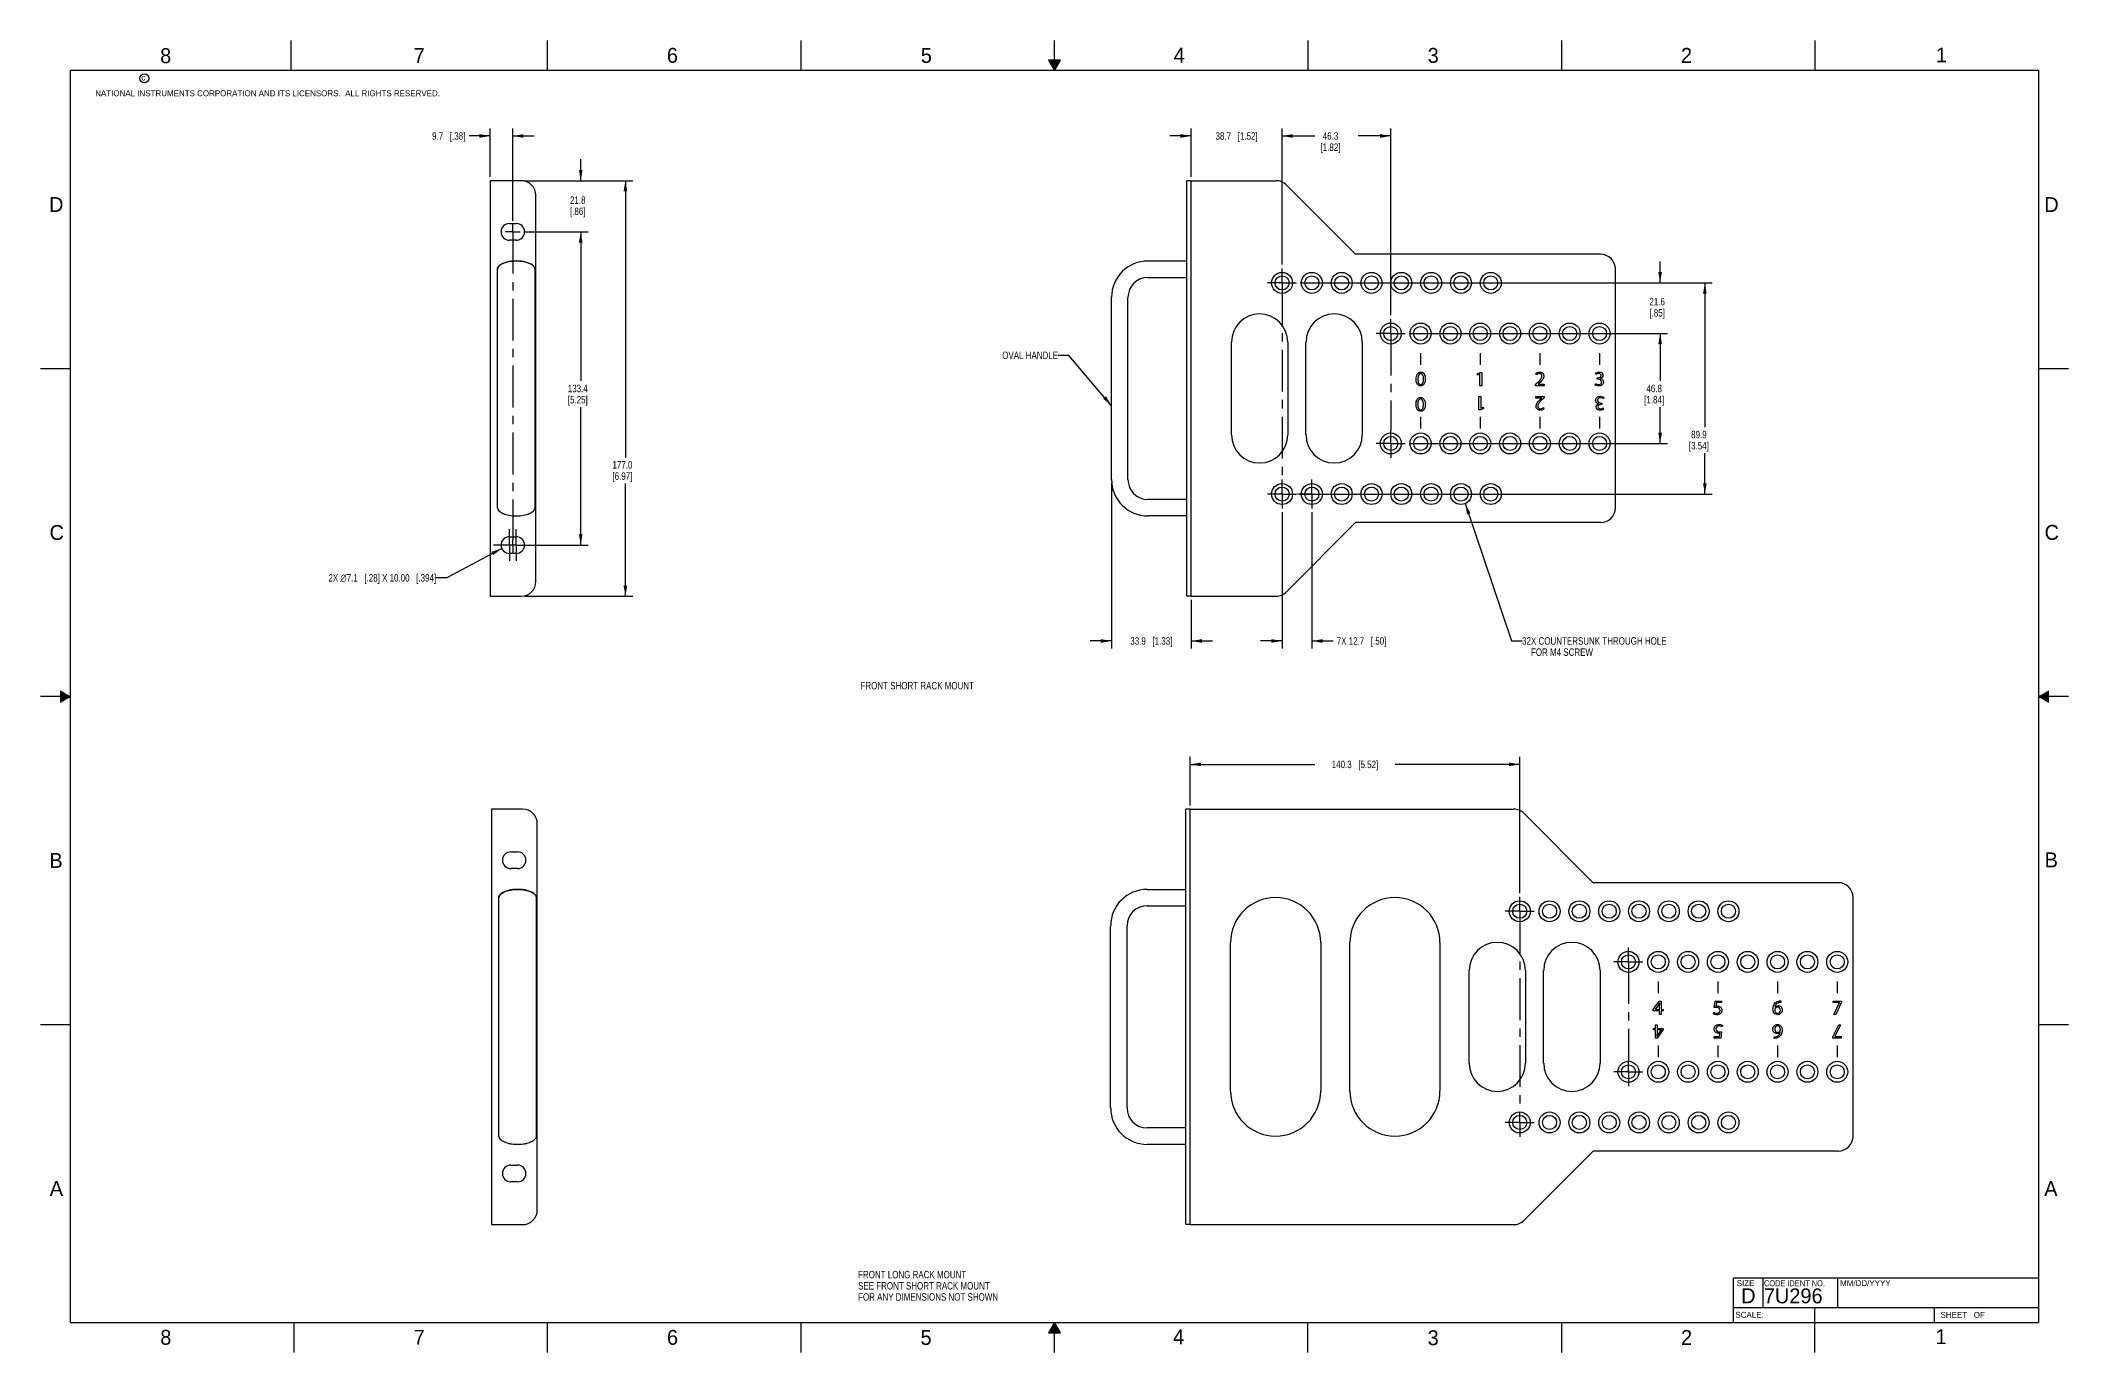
# Model space of a CAD drawing. Header units: inches. Extents: x 0 to 34, y 0 to 22.
import ezdxf

# ---------------------------------------------------------------- set-up
doc = ezdxf.new("R2010")
doc.units = ezdxf.units.IN
doc.header["$LTSCALE"] = 1.87
doc.header["$MEASUREMENT"] = 0
doc.linetypes.add('CENTER', pattern=[0.6, 0.375, -0.075, 0.075, -0.075])
doc.layers.get('0').update_dxf_attribs({"linetype": 'CONTINUOUS'})
for name, color, linetype in [('02___PRT_ALL_AXES', 7, 'CONTINUOUS'), ('DETAIL', 7, 'CONTINUOUS'), ('DIMENSIONS', 7, 'CONTINUOUS')]:
    doc.layers.add(name, color=color, linetype=linetype)
doc.styles.get("Standard").update_dxf_attribs({"font": 'txt', "width": 0.8})
doc.styles.add('TEXTSTYLE_2', font='txt')
doc.styles.add('TEXTSTYLE_3', font='txt', dxfattribs={"width": 0.9})
doc.dimstyles.new('DIMSTYLE_1', dxfattribs={"dimtxt": 0.125, "dimasz": 0.18, "dimexe": 0.125, "dimexo": 0.0625, "dimgap": 0.0625, "dimtad": 0, "dimtih": 1, "dimtoh": 1, "dimdec": 1, "dimzin": 0, "dimdsep": 46, "dimtxsty": 'STANDARD', "dimblk": '_FILLED', "dimblk1": '_FILLED', "dimblk2": '_FILLED', "dimcen": 0.09, "dimadec": 1, "dimazin": 0, "dimtp": 0.01, "dimtm": 0.01, "dimtfac": 1, "dimtdec": 1, "dimtofl": 0, "dimtmove": 0, "dimatfit": 3, "dimldrblk": '_FILLED', "dimfxl": 1, "dimtolj": 1, "dimtzin": 0, "dimarcsym": 0})
doc.dimstyles.get("Standard").update_dxf_attribs({"dimtxt": 0.125, "dimasz": 0.18, "dimexe": 0.125, "dimexo": 0.0625, "dimgap": 0.09, "dimtad": 0, "dimtih": 1, "dimtoh": 1, "dimzin": 0, "dimdsep": 46, "dimtxsty": 'STANDARD', "dimblk": '_FILLED', "dimblk1": '_FILLED', "dimblk2": '_FILLED', "dimcen": 0.09, "dimazin": 0, "dimtol": 1, "dimtp": 0.02, "dimtm": 0.02, "dimtfac": 1, "dimtofl": 0, "dimtmove": 0, "dimatfit": 3, "dimldrblk": '_FILLED', "dimfxl": 1, "dimtolj": 1, "dimtzin": 0, "dimarcsym": 0})

msp = doc.modelspace()

# ---------------------------------------------------------------- texts
at = {"color": 2, "linetype": 'CONTINUOUS', "attachment_point": 1, "line_spacing_factor": 0.9}
for s, insert, char_height, width, style in [('8', (2.005, 21.871), 0.25, 0.25, 'TEXTSTYLE_2'), ('7', (6.256, 21.874), 0.25, 0.25, 'TEXTSTYLE_2'), ('6', (10.501, 21.877), 0.25, 0.25, 'TEXTSTYLE_2'), ('5', (14.758, 21.875), 0.25, 0.25, 'TEXTSTYLE_2'), ('4', (18.998, 21.878), 0.25, 0.25, 'TEXTSTYLE_2'), ('3', (23.257, 21.876), 0.25, 0.25, 'TEXTSTYLE_2'), ('2', (27.503, 21.876), 0.25, 0.25, 'TEXTSTYLE_2'), ('1', (31.778, 21.883), 0.25, 0.25, 'TEXTSTYLE_2'), ('NATIONAL INSTRUMENTS CORPORATION AND ITS LICENSORS.  ALL RIGHTS RESERVED.', (0.916, 21.166), 0.1, 7.3, 'TEXTSTYLE_2'), ('c', (1.69, 21.43), 0.1, 0.1, 'TEXTSTYLE_2'), ('D', (0.142, 19.375), 0.25, 0.25, 'TEXTSTYLE_2'), ('D', (33.595, 19.374), 0.25, 0.25, 'TEXTSTYLE_2'), ('C', (0.151, 13.875), 0.25, 0.25, 'TEXTSTYLE_2'), ('C', (33.6, 13.877), 0.25, 0.25, 'TEXTSTYLE_2'), ('B', (0.148, 8.376), 0.25, 0.25, 'TEXTSTYLE_2'), ('B', (33.601, 8.385), 0.25, 0.25, 'TEXTSTYLE_2'), ('A', (0.154, 2.876), 0.25, 0.25, 'TEXTSTYLE_2'), ('A', (33.594, 2.873), 0.25, 0.25, 'TEXTSTYLE_2'), ('SIZE', (28.438, 1.212), 0.1, 0.4, 'TEXTSTYLE_2'), ('CODE IDENT NO.', (28.895, 1.211), 0.1, 1.26, 'TEXTSTYLE_3'), ('MM/DD/YYYY', (30.172, 1.212), 0.1, 1, 'TEXTSTYLE_2'), ('SCALE:', (28.416, 0.681), 0.1, 0.6, 'TEXTSTYLE_2'), ('SHEET   OF', (31.855, 0.68), 0.1, 1, 'TEXTSTYLE_2'), ('8', (2.007, 0.379), 0.25, 0.25, 'TEXTSTYLE_2'), ('7', (6.255, 0.379), 0.25, 0.25, 'TEXTSTYLE_2'), ('6', (10.503, 0.378), 0.25, 0.25, 'TEXTSTYLE_2'), ('5', (14.754, 0.376), 0.25, 0.25, 'TEXTSTYLE_2'), ('4', (18.988, 0.387), 0.25, 0.25, 'TEXTSTYLE_2'), ('3', (23.256, 0.371), 0.25, 0.25, 'TEXTSTYLE_2'), ('2', (27.504, 0.376), 0.25, 0.25, 'TEXTSTYLE_2'), ('1', (31.771, 0.389), 0.25, 0.25, 'TEXTSTYLE_2')]:
    msp.add_mtext(s, dxfattribs=dict(at, insert=insert, char_height=char_height, width=width, style=style))
at = {"color": 7, "linetype": 'CONTINUOUS', "char_height": 0.25, "attachment_point": 1, "line_spacing_factor": 0.9, "style": 'TEXTSTYLE_2'}
for s, insert, width in [('D  ', (28.513, 1.076), 0.75), ('7U296', (28.893, 1.074), 1.25)]:
    msp.add_mtext(s, dxfattribs=dict(at, insert=insert, width=width))
at = {"layer": 'DETAIL', "color": 2, "linetype": 'CONTINUOUS', "char_height": 0.125, "line_spacing_factor": 0.9}
for s, insert, width, attachment_point in [('OVAL HANDLE', (17.06, 16.784), 1.1, 3), ('2X \\fgdt;{\\fgdt;n}\\ftxt;7.1{\\ftxt.shx;\\W1.000000;\\H0.125000; }[.28] X 10.00{\\ftxt.shx;\\W1.000000;\\H0.125000; }[.394]', (6.633, 13.052), 2.91667, 3), ('32X COUNTERSUNK THROUGH HOLE\\P    FOR M4 SCREW', (24.84, 11.994), 2.8, 1), ('FRONT SHORT RACK MOUNT', (13.748, 11.244), 2.2, 1), ('FRONT LONG RACK MOUNT\\PSEE FRONT SHORT RACK MOUNT\\PFOR ANY DIMENSIONS NOT SHOWN', (13.707, 1.368), 2.8, 1)]:
    msp.add_mtext(s, dxfattribs=dict(at, insert=insert, width=width, attachment_point=attachment_point))

# ---------------------------------------------------------------- blocks, each defined once
blk = doc.blocks.new('_FILLED')
at = {"color": 0, "linetype": 'BYBLOCK'}
blk.add_solid([(0, 0), (-1, 0.17), (-1, -0.17)], dxfattribs=at)
blk = doc.blocks.new('*D0')
at = {"layer": 'DIMENSIONS', "color": 2, "linetype": 'CONTINUOUS'}
for p, q in [((20.815, 18.242), (20.815, 20.525)), ((22.638, 17.393), (22.638, 20.525)), ((20.815, 20.4), (21.364, 20.4)), ((22.638, 20.4), (22.089, 20.4))]:
    blk.add_line(p, q, dxfattribs=at)
at = {"layer": 'DIMENSIONS', "color": 2, "linetype": 'CONTINUOUS', "xscale": 0.18, "yscale": 0.18, "zscale": 0.18, "rotation": 180}
blk.add_blockref('_FILLED', (20.815, 20.4), dxfattribs=at)
at = {"layer": 'DIMENSIONS', "color": 2, "linetype": 'CONTINUOUS', "xscale": 0.18, "yscale": 0.18, "zscale": 0.18}
blk.add_blockref('_FILLED', (22.638, 20.4), dxfattribs=at)
at = {"layer": 'DIMENSIONS', "color": 2, "linetype": 'CONTINUOUS', "insert": (21.627, 20.462), "char_height": 0.125, "width": 0.6, "attachment_point": 2, "line_spacing_factor": 0.9}
blk.add_mtext('46.3\\P[1.82]', dxfattribs=at)
blk = doc.blocks.new('*D1')
at = {"layer": 'DIMENSIONS', "color": 2, "linetype": 'CONTINUOUS'}
for p, q in [((27.154, 17.936), (27.154, 18.296)), ((21.121, 17.936), (27.279, 17.936)), ((22.944, 17.087), (27.279, 17.087)), ((27.154, 17.087), (27.154, 16.727))]:
    blk.add_line(p, q, dxfattribs=at)
at = {"layer": 'DIMENSIONS', "color": 2, "linetype": 'CONTINUOUS', "xscale": 0.18, "yscale": 0.18, "zscale": 0.18}
for p, rotation in [((27.154, 17.936), 270), ((27.154, 17.087), 90)]:
    blk.add_blockref('_FILLED', p, dxfattribs=dict(at, rotation=rotation))
at = {"layer": 'DIMENSIONS', "color": 2, "linetype": 'CONTINUOUS', "insert": (27.104, 17.684), "char_height": 0.125, "width": 0.5, "attachment_point": 2, "line_spacing_factor": 0.9}
blk.add_mtext('21.6\\P[.85]', dxfattribs=at)
blk = doc.blocks.new('*D2')
at = {"layer": 'DIMENSIONS', "color": 2, "linetype": 'CONTINUOUS'}
for p, q in [((22.944, 17.087), (27.279, 17.087)), ((27.154, 17.087), (27.154, 16.291)), ((27.154, 15.244), (27.154, 15.853)), ((22.944, 15.244), (27.279, 15.244))]:
    blk.add_line(p, q, dxfattribs=at)
at = {"layer": 'DIMENSIONS', "color": 2, "linetype": 'CONTINUOUS', "xscale": 0.18, "yscale": 0.18, "zscale": 0.18}
for p, rotation in [((27.154, 17.087), 90), ((27.154, 15.244), 270)]:
    blk.add_blockref('_FILLED', p, dxfattribs=dict(at, rotation=rotation))
at = {"layer": 'DIMENSIONS', "color": 2, "linetype": 'CONTINUOUS', "insert": (27.054, 16.228), "char_height": 0.125, "width": 0.6, "attachment_point": 2, "line_spacing_factor": 0.9}
blk.add_mtext('46.8\\P[1.84]', dxfattribs=at)
blk = doc.blocks.new('*D3')
at = {"layer": 'DIMENSIONS', "color": 2, "linetype": 'CONTINUOUS'}
for p, q in [((21.121, 17.936), (28.029, 17.936)), ((27.904, 17.936), (27.904, 15.518)), ((27.904, 14.395), (27.904, 15.081)), ((21.121, 14.395), (28.029, 14.395))]:
    blk.add_line(p, q, dxfattribs=at)
at = {"layer": 'DIMENSIONS', "color": 2, "linetype": 'CONTINUOUS', "xscale": 0.18, "yscale": 0.18, "zscale": 0.18}
for p, rotation in [((27.904, 17.936), 90), ((27.904, 14.395), 270)]:
    blk.add_blockref('_FILLED', p, dxfattribs=dict(at, rotation=rotation))
at = {"layer": 'DIMENSIONS', "color": 2, "linetype": 'CONTINUOUS', "insert": (27.804, 15.456), "char_height": 0.125, "width": 0.6, "attachment_point": 2, "line_spacing_factor": 0.9}
blk.add_mtext('89.9\\P[3.54]', dxfattribs=at)
blk = doc.blocks.new('*D4')
at = {"layer": 'DIMENSIONS', "color": 2, "linetype": 'CONTINUOUS'}
for p, q in [((19.291, 19.712), (19.291, 20.525)), ((20.815, 18.242), (20.815, 20.525)), ((19.291, 20.4), (18.931, 20.4)), ((20.815, 20.4), (21.175, 20.4))]:
    blk.add_line(p, q, dxfattribs=at)
at = {"layer": 'DIMENSIONS', "color": 2, "linetype": 'CONTINUOUS', "xscale": 0.18, "yscale": 0.18, "zscale": 0.18}
blk.add_blockref('_FILLED', (19.291, 20.4), dxfattribs=at)
at = {"layer": 'DIMENSIONS', "color": 2, "linetype": 'CONTINUOUS', "xscale": 0.18, "yscale": 0.18, "zscale": 0.18, "rotation": 180}
blk.add_blockref('_FILLED', (20.815, 20.4), dxfattribs=at)
at = {"layer": 'DIMENSIONS', "color": 2, "linetype": 'CONTINUOUS', "insert": (20.053, 20.462), "char_height": 0.125, "width": 1.125, "attachment_point": 2, "line_spacing_factor": 0.9}
blk.add_mtext('38.7{\\ftxt.shx;\\W1.000000;\\H0.125000; }[1.52]', dxfattribs=at)
blk = doc.blocks.new('*D5')
at = {"layer": 'DIMENSIONS', "color": 2, "linetype": 'CONTINUOUS'}
for p, q in [((20.815, 14.09), (20.815, 11.806)), ((21.315, 14.09), (21.315, 11.806)), ((20.815, 11.931), (20.455, 11.931)), ((21.315, 11.931), (21.67, 11.931))]:
    blk.add_line(p, q, dxfattribs=at)
at = {"layer": 'DIMENSIONS', "color": 2, "linetype": 'CONTINUOUS', "xscale": 0.18, "yscale": 0.18, "zscale": 0.18}
blk.add_blockref('_FILLED', (20.815, 11.931), dxfattribs=at)
at = {"layer": 'DIMENSIONS', "color": 2, "linetype": 'CONTINUOUS', "xscale": 0.18, "yscale": 0.18, "zscale": 0.18, "rotation": 180}
blk.add_blockref('_FILLED', (21.315, 11.931), dxfattribs=at)
at = {"layer": 'DIMENSIONS', "color": 2, "linetype": 'CONTINUOUS', "insert": (21.732, 11.994), "char_height": 0.125, "width": 1.325, "attachment_point": 1, "line_spacing_factor": 0.9}
blk.add_mtext('7X 12.7{\\ftxt.shx;\\W1.000000;\\H0.125000; }[.50]', dxfattribs=at)
blk = doc.blocks.new('*D6')
at = {"layer": 'DIMENSIONS', "color": 2, "linetype": 'CONTINUOUS'}
for p, q in [((8.105, 18.792), (9.182, 18.792)), ((9.057, 18.792), (9.057, 16.291)), ((9.057, 13.54), (9.057, 15.853)), ((8.105, 13.54), (9.182, 13.54))]:
    blk.add_line(p, q, dxfattribs=at)
at = {"layer": 'DIMENSIONS', "color": 2, "linetype": 'CONTINUOUS', "xscale": 0.18, "yscale": 0.18, "zscale": 0.18}
for p, rotation in [((9.057, 18.792), 90), ((9.057, 13.54), 270)]:
    blk.add_blockref('_FILLED', p, dxfattribs=dict(at, rotation=rotation))
at = {"layer": 'DIMENSIONS', "color": 2, "linetype": 'CONTINUOUS', "insert": (9.007, 16.228), "char_height": 0.125, "width": 0.6, "attachment_point": 2, "line_spacing_factor": 0.9}
blk.add_mtext('133.4\\P[5.25]', dxfattribs=at)
blk = doc.blocks.new('*D7')
at = {"layer": 'DIMENSIONS', "color": 2, "linetype": 'CONTINUOUS'}
for p, q in [((7.537, 19.712), (7.537, 20.525)), ((7.917, 18.979), (7.917, 20.525)), ((7.537, 20.4), (7.185, 20.4)), ((7.917, 20.4), (8.277, 20.4))]:
    blk.add_line(p, q, dxfattribs=at)
at = {"layer": 'DIMENSIONS', "color": 2, "linetype": 'CONTINUOUS', "xscale": 0.18, "yscale": 0.18, "zscale": 0.18}
blk.add_blockref('_FILLED', (7.537, 20.4), dxfattribs=at)
at = {"layer": 'DIMENSIONS', "color": 2, "linetype": 'CONTINUOUS', "xscale": 0.18, "yscale": 0.18, "zscale": 0.18, "rotation": 180}
blk.add_blockref('_FILLED', (7.917, 20.4), dxfattribs=at)
at = {"layer": 'DIMENSIONS', "color": 2, "linetype": 'CONTINUOUS', "insert": (7.122, 20.462), "char_height": 0.125, "width": 0.925, "attachment_point": 3, "line_spacing_factor": 0.9}
blk.add_mtext('9.7{\\ftxt.shx;\\W1.000000;\\H0.125000; }[.38]', dxfattribs=at)
blk = doc.blocks.new('*D8')
at = {"layer": 'DIMENSIONS', "color": 2, "linetype": 'CONTINUOUS'}
for p, q in [((17.956, 14.576), (17.956, 11.806)), ((19.291, 12.619), (19.291, 11.806)), ((17.956, 11.931), (17.596, 11.931)), ((19.291, 11.931), (19.651, 11.931))]:
    blk.add_line(p, q, dxfattribs=at)
at = {"layer": 'DIMENSIONS', "color": 2, "linetype": 'CONTINUOUS', "xscale": 0.18, "yscale": 0.18, "zscale": 0.18}
blk.add_blockref('_FILLED', (17.956, 11.931), dxfattribs=at)
at = {"layer": 'DIMENSIONS', "color": 2, "linetype": 'CONTINUOUS', "xscale": 0.18, "yscale": 0.18, "zscale": 0.18, "rotation": 180}
blk.add_blockref('_FILLED', (19.291, 11.931), dxfattribs=at)
at = {"layer": 'DIMENSIONS', "color": 2, "linetype": 'CONTINUOUS', "insert": (18.624, 11.994), "char_height": 0.125, "width": 1.125, "attachment_point": 2, "line_spacing_factor": 0.9}
blk.add_mtext('33.9{\\ftxt.shx;\\W1.000000;\\H0.125000; }[1.33]', dxfattribs=at)
blk = doc.blocks.new('*D9')
at = {"layer": 'DIMENSIONS', "color": 2, "linetype": 'CONTINUOUS'}
for p, q in [((9.057, 19.65), (9.057, 20.01)), ((8.118, 19.65), (9.182, 19.65)), ((8.105, 18.792), (9.182, 18.792)), ((9.057, 18.792), (9.057, 18.432))]:
    blk.add_line(p, q, dxfattribs=at)
at = {"layer": 'DIMENSIONS', "color": 2, "linetype": 'CONTINUOUS', "xscale": 0.18, "yscale": 0.18, "zscale": 0.18}
for p, rotation in [((9.057, 19.65), 270), ((9.057, 18.792), 90)]:
    blk.add_blockref('_FILLED', p, dxfattribs=dict(at, rotation=rotation))
at = {"layer": 'DIMENSIONS', "color": 2, "linetype": 'CONTINUOUS', "insert": (9.007, 19.386), "char_height": 0.125, "width": 0.5, "attachment_point": 2, "line_spacing_factor": 0.9}
blk.add_mtext('21.8\\P[.86]', dxfattribs=at)
blk = doc.blocks.new('*D10')
at = {"layer": 'DIMENSIONS', "color": 2, "linetype": 'CONTINUOUS'}
for p, q in [((8.118, 19.65), (9.931, 19.65)), ((9.806, 19.65), (9.806, 15.01)), ((9.806, 12.681), (9.806, 14.572)), ((8.118, 12.681), (9.931, 12.681))]:
    blk.add_line(p, q, dxfattribs=at)
at = {"layer": 'DIMENSIONS', "color": 2, "linetype": 'CONTINUOUS', "xscale": 0.18, "yscale": 0.18, "zscale": 0.18}
for p, rotation in [((9.806, 19.65), 90), ((9.806, 12.681), 270)]:
    blk.add_blockref('_FILLED', p, dxfattribs=dict(at, rotation=rotation))
at = {"layer": 'DIMENSIONS', "color": 2, "linetype": 'CONTINUOUS', "insert": (9.756, 14.947), "char_height": 0.125, "width": 0.6, "attachment_point": 2, "line_spacing_factor": 0.9}
blk.add_mtext('177.0\\P[6.97]', dxfattribs=at)
blk = doc.blocks.new('*D11')
at = {"layer": 'DIMENSIONS', "color": 2, "linetype": 'CONTINUOUS'}
for p, q in [((19.276, 9.174), (19.276, 9.987)), ((19.276, 9.862), (21.363, 9.862)), ((24.8, 9.862), (22.713, 9.862)), ((24.8, 7.704), (24.8, 9.987))]:
    blk.add_line(p, q, dxfattribs=at)
at = {"layer": 'DIMENSIONS', "color": 2, "linetype": 'CONTINUOUS', "xscale": 0.18, "yscale": 0.18, "zscale": 0.18, "rotation": 180}
blk.add_blockref('_FILLED', (19.276, 9.862), dxfattribs=at)
at = {"layer": 'DIMENSIONS', "color": 2, "linetype": 'CONTINUOUS', "xscale": 0.18, "yscale": 0.18, "zscale": 0.18}
blk.add_blockref('_FILLED', (24.8, 9.862), dxfattribs=at)
at = {"layer": 'DIMENSIONS', "color": 2, "linetype": 'CONTINUOUS', "insert": (22.038, 9.924), "char_height": 0.125, "width": 1.225, "attachment_point": 2, "line_spacing_factor": 0.9}
blk.add_mtext('140.3{\\ftxt.shx;\\W1.000000;\\H0.125000; }[5.52]', dxfattribs=at)

# ---------------------------------------------------------------- dimensions: what is measured, and where the dimension line sits
at = {"layer": 'DIMENSIONS', "color": 2, "linetype": 'CONTINUOUS'}
for base, p1, p2, angle, picture, middle in [((7.537, 20.4), (7.917, 18.917), (7.537, 19.65), 180, '*D7', (6.66, 20.4)), ((9.057, 19.65), (8.042, 18.792), (8.056, 19.65), 90, '*D9', (9.057, 19.23)), ((9.806, 12.681), (8.056, 19.65), (8.056, 12.681), 270, '*D10', (9.806, 14.791)), ((9.057, 13.54), (8.042, 18.792), (8.042, 13.54), 270, '*D6', (9.057, 16.072)), ((27.154, 17.087), (21.058, 17.936), (22.881, 17.087), 270, '*D1', (27.154, 17.527)), ((27.904, 14.395), (21.058, 17.936), (21.058, 14.395), 270, '*D3', (27.904, 15.299)), ((27.154, 15.244), (22.881, 17.087), (22.881, 15.244), 270, '*D2', (27.154, 16.072)), ((17.956, 11.931), (19.291, 12.681), (17.956, 14.638), 180, '*D8', (18.624, 11.931)), ((19.276, 9.862), (24.8, 7.641), (19.276, 9.112), 180, '*D11', (22.038, 9.862))]:
    dim = msp.add_linear_dim(base=base, p1=p1, p2=p2, angle=angle, text='<>\\P[]', dimstyle='DIMSTYLE_1', dxfattribs=at)
    dim.commit()
    dim.dimension.update_dxf_attribs({"geometry": picture, "text_midpoint": middle, "dimtype": 160})
for base, p1, p2, text, picture, middle in [((20.815, 20.4), (19.291, 19.65), (20.815, 18.179), '<>\\P[]', '*D4', (20.053, 20.4)), ((22.638, 20.4), (20.815, 18.179), (22.638, 17.33), '<>\\P[]', '*D0', (21.727, 20.306)), ((21.315, 11.931), (20.815, 14.152), (21.315, 14.152), '7X <>\\P[]', '*D5', (22.395, 11.931))]:
    dim = msp.add_linear_dim(base=base, p1=p1, p2=p2, text=text, dimstyle='DIMSTYLE_1', dxfattribs=at)
    dim.commit()
    dim.dimension.update_dxf_attribs({"geometry": picture, "text_midpoint": middle, "dimtype": 160})

# ---------------------------------------------------------------- linework, layer by layer
at = {"color": 2, "linetype": 'CONTINUOUS'}
for p, q in [((4.2, 21.5), (4.2, 22)), ((8.5, 21.5), (8.5, 22)), ((12.75, 21.5), (12.75, 22)), ((17, 21.5), (17, 22)), ((21.25, 22), (21.25, 21.5)), ((25.5, 22), (25.5, 21.5)), ((29.75, 22), (29.75, 21.5)), ((16.902, 21.67), (17, 21.5)), ((17.098, 21.67), (16.902, 21.67)), ((16.908, 21.66), (17.092, 21.66)), ((16.913, 21.65), (17.087, 21.65)), ((16.919, 21.64), (17.081, 21.64)), ((16.925, 21.63), (17.075, 21.63)), ((16.931, 21.62), (17.069, 21.62)), ((16.937, 21.61), (17.064, 21.61)), ((16.942, 21.6), (17.058, 21.6)), ((16.948, 21.59), (17.052, 21.59)), ((16.954, 21.58), (17.046, 21.58)), ((16.96, 21.57), (17.04, 21.57)), ((16.965, 21.56), (17.035, 21.56)), ((16.971, 21.55), (17.029, 21.55)), ((16.977, 21.54), (17.023, 21.54)), ((16.983, 21.53), (17.017, 21.53)), ((16.988, 21.52), (17.012, 21.52)), ((16.994, 21.51), (17.006, 21.51)), ((17, 21.5), (17.098, 21.67)), ((0, 16.5), (0.5, 16.5)), ((33.5, 16.5), (34, 16.5)), ((0.5, 11), (0, 11)), ((0.33, 11.09), (0.344, 11.09)), ((0.33, 11.08), (0.361, 11.08)), ((0.33, 11.07), (0.379, 11.07)), ((0.33, 11.06), (0.396, 11.06)), ((0.33, 11.05), (0.413, 11.05)), ((0.33, 11.04), (0.431, 11.04)), ((0.33, 11.03), (0.448, 11.03)), ((0.33, 11.02), (0.465, 11.02)), ((0.33, 11.01), (0.483, 11.01)), ((0.33, 10.99), (0.483, 10.99)), ((0.33, 10.98), (0.465, 10.98)), ((0.33, 10.97), (0.448, 10.97)), ((0.33, 10.96), (0.431, 10.96)), ((0.33, 10.95), (0.413, 10.95)), ((0.33, 10.94), (0.396, 10.94)), ((0.33, 10.93), (0.379, 10.93)), ((0.33, 10.92), (0.361, 10.92)), ((0.33, 10.91), (0.344, 10.91)), ((34, 11), (33.5, 11)), ((33.517, 11.01), (33.67, 11.01)), ((33.517, 10.99), (33.67, 10.99)), ((33.535, 11.02), (33.67, 11.02)), ((33.535, 10.98), (33.67, 10.98)), ((33.552, 11.03), (33.67, 11.03)), ((33.552, 10.97), (33.67, 10.97)), ((33.569, 11.04), (33.67, 11.04)), ((33.569, 10.96), (33.67, 10.96)), ((33.587, 11.05), (33.67, 11.05)), ((33.587, 10.95), (33.67, 10.95)), ((33.604, 11.06), (33.67, 11.06)), ((33.604, 10.94), (33.67, 10.94)), ((33.621, 11.07), (33.67, 11.07)), ((33.621, 10.93), (33.67, 10.93)), ((33.639, 11.08), (33.67, 11.08)), ((33.639, 10.92), (33.67, 10.92)), ((33.656, 11.09), (33.67, 11.09)), ((33.656, 10.91), (33.67, 10.91)), ((0, 5.5), (0.5, 5.5)), ((33.5, 5.5), (34, 5.5)), ((4.25, 0), (4.25, 0.5)), ((8.5, 0), (8.5, 0.5)), ((12.75, 0), (12.75, 0.5)), ((17, 0.5), (16.902, 0.33)), ((16.913, 0.35), (17.087, 0.35)), ((16.919, 0.36), (17.081, 0.36)), ((16.925, 0.37), (17.075, 0.37)), ((16.931, 0.38), (17.069, 0.38)), ((16.937, 0.39), (17.064, 0.39)), ((16.942, 0.4), (17.058, 0.4)), ((16.948, 0.41), (17.052, 0.41)), ((16.954, 0.42), (17.046, 0.42)), ((16.96, 0.43), (17.04, 0.43)), ((16.965, 0.44), (17.035, 0.44)), ((16.971, 0.45), (17.029, 0.45)), ((16.977, 0.46), (17.023, 0.46)), ((16.983, 0.47), (17.017, 0.47)), ((16.988, 0.48), (17.012, 0.48)), ((16.994, 0.49), (17.006, 0.49)), ((17.098, 0.33), (17, 0.5)), ((17, 0), (17, 0.5)), ((21.25, 0), (21.25, 0.5)), ((25.5, 0.5), (25.5, 0)), ((29.75, 0), (29.75, 0.5)), ((16.902, 0.33), (17.098, 0.33)), ((16.908, 0.34), (17.092, 0.34))]:
    msp.add_line(p, q, dxfattribs=at)
at = {"color": 7, "linetype": 'CONTINUOUS'}
for p, q in [((7.537, 19.65), (7.537, 12.681)), ((8.056, 19.65), (7.537, 19.65)), ((8.306, 12.931), (8.306, 19.4)), ((19.216, 12.681), (19.216, 19.65)), ((19.291, 19.65), (19.216, 19.65)), ((7.661, 14.166), (7.661, 18.166)), ((8.291, 14.166), (8.291, 18.166)), ((18.567, 18.304), (19.216, 18.304)), ((18.567, 18.028), (19.216, 18.028)), ((17.956, 14.638), (17.956, 17.693)), ((18.232, 14.638), (18.232, 17.693)), ((19.216, 14.304), (18.567, 14.304)), ((19.216, 14.028), (18.567, 14.028)), ((7.537, 12.681), (8.056, 12.681)), ((19.291, 12.681), (19.216, 12.681)), ((7.56, 9.112), (7.56, 2.143)), ((8.079, 9.112), (7.56, 9.112)), ((8.329, 2.393), (8.329, 8.862)), ((19.201, 2.143), (19.201, 9.112)), ((19.276, 9.112), (19.201, 9.112)), ((7.684, 3.628), (7.684, 7.628)), ((8.314, 3.628), (8.314, 7.628)), ((18.552, 7.765), (19.201, 7.765)), ((18.552, 7.49), (19.201, 7.49)), ((17.941, 4.1), (17.941, 7.155)), ((18.217, 4.1), (18.217, 7.155)), ((19.201, 3.765), (18.552, 3.765)), ((19.201, 3.49), (18.552, 3.49)), ((7.56, 2.143), (8.079, 2.143)), ((19.276, 2.143), (19.201, 2.143))]:
    msp.add_line(p, q, dxfattribs=at)
at = {"color": 3, "linetype": 'CONTINUOUS'}
for p, q in [((19.291, 12.681), (19.291, 19.65)), ((19.291, 19.65), (20.712, 19.65)), ((22.049, 18.416), (20.888, 19.577)), ((26.154, 18.416), (22.049, 18.416)), ((26.404, 14.166), (26.404, 18.166)), ((20.888, 12.755), (22.049, 13.916)), ((26.154, 13.916), (22.049, 13.916)), ((19.291, 12.681), (20.712, 12.681)), ((19.276, 2.143), (19.276, 9.112)), ((19.276, 9.112), (24.697, 9.112)), ((26.034, 7.878), (24.873, 9.039)), ((30.139, 7.878), (26.034, 7.878)), ((30.389, 3.628), (30.389, 7.628)), ((21.951, 4.384), (21.951, 6.872)), ((23.463, 6.872), (23.463, 4.384)), ((24.873, 2.217), (26.034, 3.378)), ((30.139, 3.378), (26.034, 3.378)), ((19.276, 2.143), (24.697, 2.143))]:
    msp.add_line(p, q, dxfattribs=at)
at = {"color": 40, "linetype": 'CONTINUOUS'}
for p, q in [((23.139, 16.76), (23.139, 16.564)), ((24.139, 16.76), (24.139, 16.564)), ((25.139, 16.76), (25.139, 16.564)), ((26.139, 16.76), (26.139, 16.564)), ((24.086, 16.41), (24.136, 16.436)), ((24.092, 16.387), (24.086, 16.41)), ((24.132, 16.408), (24.092, 16.387)), ((24.132, 16.211), (24.132, 16.408)), ((24.136, 16.436), (24.162, 16.436)), ((24.162, 16.436), (24.162, 16.211)), ((25.081, 16.396), (25.071, 16.417)), ((26.081, 16.4), (26.073, 16.423)), ((26.098, 16.343), (26.115, 16.343)), ((26.098, 16.32), (26.098, 16.343)), ((26.115, 16.32), (26.098, 16.32)), ((24.117, 16.03), (24.146, 16.03)), ((24.117, 15.805), (24.117, 16.03)), ((24.162, 16.211), (24.132, 16.211)), ((24.146, 16.03), (24.146, 15.833)), ((25.065, 16.229), (25.089, 16.253)), ((25.065, 16.211), (25.065, 16.229)), ((25.209, 16.211), (25.065, 16.211)), ((25.068, 16.03), (25.212, 16.03)), ((25.068, 16.005), (25.068, 16.03)), ((25.169, 16.005), (25.068, 16.005)), ((25.126, 16.253), (25.108, 16.237)), ((25.108, 16.236), (25.209, 16.236)), ((25.151, 15.987), (25.169, 16.004)), ((25.212, 16.011), (25.188, 15.988)), ((25.209, 16.236), (25.209, 16.211)), ((25.212, 16.03), (25.212, 16.011)), ((26.064, 16.222), (26.073, 16.246)), ((26.213, 16.019), (26.205, 15.995)), ((23.139, 15.691), (23.139, 15.494)), ((24.143, 15.805), (24.117, 15.805)), ((24.139, 15.691), (24.139, 15.494)), ((24.192, 15.831), (24.143, 15.805)), ((24.147, 15.833), (24.186, 15.854)), ((24.186, 15.854), (24.192, 15.831)), ((25.139, 15.691), (25.139, 15.494)), ((25.197, 15.845), (25.207, 15.824)), ((26.139, 15.691), (26.139, 15.494)), ((26.162, 15.92), (26.179, 15.92)), ((26.179, 15.898), (26.162, 15.898)), ((26.179, 15.92), (26.179, 15.898)), ((26.197, 15.84), (26.205, 15.818)), ((27.124, 6.219), (27.124, 6.023)), ((28.124, 6.219), (28.124, 6.023)), ((29.123, 6.219), (29.123, 6.023)), ((30.123, 6.219), (30.123, 6.023)), ((27.04, 5.749), (27.14, 5.893)), ((27.126, 5.83), (27.071, 5.753)), ((27.14, 5.893), (27.173, 5.893)), ((27.145, 5.753), (27.145, 5.828)), ((27.173, 5.893), (27.173, 5.753)), ((28.062, 5.785), (28.077, 5.893)), ((28.077, 5.893), (28.185, 5.893)), ((28.099, 5.867), (28.09, 5.809)), ((28.185, 5.867), (28.099, 5.867)), ((28.185, 5.893), (28.185, 5.867)), ((29.178, 5.896), (29.178, 5.871)), ((30.054, 5.893), (30.196, 5.893)), ((30.054, 5.867), (30.054, 5.893)), ((30.164, 5.867), (30.054, 5.867)), ((30.066, 5.667), (30.164, 5.867)), ((30.196, 5.873), (30.098, 5.667)), ((30.196, 5.893), (30.196, 5.873)), ((27.04, 5.729), (27.04, 5.749)), ((27.145, 5.729), (27.04, 5.729)), ((27.071, 5.753), (27.145, 5.753)), ((27.074, 5.496), (27.103, 5.496)), ((27.074, 5.435), (27.074, 5.496)), ((27.103, 5.496), (27.103, 5.435)), ((27.145, 5.667), (27.145, 5.729)), ((27.173, 5.667), (27.145, 5.667)), ((27.173, 5.753), (27.205, 5.753)), ((27.205, 5.729), (27.173, 5.729)), ((27.173, 5.729), (27.173, 5.667)), ((27.205, 5.753), (27.205, 5.729)), ((28.049, 5.677), (28.057, 5.701)), ((28.198, 5.486), (28.19, 5.463)), ((30.05, 5.291), (30.148, 5.496)), ((30.098, 5.667), (30.066, 5.667)), ((30.18, 5.496), (30.082, 5.296)), ((30.148, 5.496), (30.18, 5.496)), ((27.042, 5.435), (27.074, 5.435)), ((27.042, 5.411), (27.042, 5.435)), ((27.074, 5.411), (27.042, 5.411)), ((27.074, 5.27), (27.074, 5.411)), ((27.107, 5.27), (27.074, 5.27)), ((27.103, 5.435), (27.207, 5.435)), ((27.177, 5.411), (27.103, 5.411)), ((27.103, 5.411), (27.103, 5.335)), ((27.207, 5.414), (27.107, 5.27)), ((27.121, 5.333), (27.177, 5.41)), ((27.124, 5.15), (27.124, 4.953)), ((27.207, 5.435), (27.207, 5.414)), ((28.062, 5.296), (28.148, 5.296)), ((28.062, 5.27), (28.062, 5.296)), ((28.17, 5.27), (28.062, 5.27)), ((28.124, 5.15), (28.124, 4.953)), ((28.148, 5.296), (28.157, 5.354)), ((28.185, 5.379), (28.17, 5.27)), ((29.068, 5.267), (29.068, 5.292)), ((29.123, 5.15), (29.123, 4.953)), ((30.05, 5.27), (30.05, 5.291)), ((30.192, 5.27), (30.05, 5.27)), ((30.082, 5.296), (30.192, 5.296)), ((30.123, 5.15), (30.123, 4.953)), ((30.192, 5.296), (30.192, 5.27))]:
    msp.add_line(p, q, dxfattribs=at)
at = {"color": 7, "linetype": 'CONTINUOUS', "const_width": 0.02}
for points in [[(0.5, 21.5), (0.5, 0.5)], [(33.5, 21.5), (0.5, 21.5)], [(33.5, 0.5), (33.5, 21.5)], [(28.38, 1.25), (33.5, 1.25)], [(28.38, 1.25), (28.38, 0.5)], [(0.5, 0.5), (33.5, 0.5)]]:
    msp.add_lwpolyline(points, dxfattribs=at)
at = {"color": 2, "linetype": 'CONTINUOUS', "const_width": 0.02}
for points in [[(28.88, 0.75), (28.88, 1.25)], [(30.13, 0.75), (30.13, 1.25)], [(28.38, 0.75), (33.5, 0.75)], [(29.746, 0.75), (29.746, 0.5)], [(31.75, 0.75), (31.75, 0.5)]]:
    msp.add_lwpolyline(points, dxfattribs=at)
at = {"color": 2, "linetype": 'CONTINUOUS'}
msp.add_circle((1.74, 21.365), 0.0754, dxfattribs=at)
at = {"color": 3, "linetype": 'CONTINUOUS'}
for centre in [(20.815, 17.936), (21.315, 17.936), (21.815, 17.936), (22.315, 17.936), (22.815, 17.936), (23.315, 17.936), (23.815, 17.936), (24.315, 17.936), (22.638, 17.087), (23.138, 17.087), (23.638, 17.087), (24.138, 17.087), (24.638, 17.087), (25.138, 17.087), (25.638, 17.087), (26.138, 17.087), (22.638, 15.244), (23.138, 15.244), (23.638, 15.244), (24.138, 15.244), (24.638, 15.244), (25.138, 15.244), (25.638, 15.244), (26.138, 15.244), (20.815, 14.395), (21.315, 14.395), (21.815, 14.395), (22.315, 14.395), (22.815, 14.395), (23.315, 14.395), (23.815, 14.395), (24.315, 14.395), (24.8, 7.398), (25.3, 7.398), (25.8, 7.398), (26.3, 7.398), (26.8, 7.398), (27.3, 7.398), (27.8, 7.398), (28.3, 7.398), (26.623, 6.549), (27.123, 6.549), (27.623, 6.549), (28.123, 6.549), (28.623, 6.549), (29.123, 6.549), (29.623, 6.549), (30.123, 6.549), (26.623, 4.706), (27.123, 4.706), (27.623, 4.706), (28.123, 4.706), (28.623, 4.706), (29.123, 4.706), (29.623, 4.706), (30.123, 4.706), (24.8, 3.857), (25.3, 3.857), (25.8, 3.857), (26.3, 3.857), (26.8, 3.857), (27.3, 3.857), (27.8, 3.857), (28.3, 3.857)]:
    msp.add_circle(centre, 0.176, dxfattribs=at)
at = {"color": 7, "linetype": 'CONTINUOUS'}
for centre in [(20.815, 17.936), (21.315, 17.936), (21.815, 17.936), (22.315, 17.936), (22.815, 17.936), (23.315, 17.936), (23.815, 17.936), (24.315, 17.936), (22.638, 17.087), (23.138, 17.087), (23.638, 17.087), (24.138, 17.087), (24.638, 17.087), (25.138, 17.087), (25.638, 17.087), (26.138, 17.087), (22.638, 15.244), (23.138, 15.244), (23.638, 15.244), (24.138, 15.244), (24.638, 15.244), (25.138, 15.244), (25.638, 15.244), (26.138, 15.244), (20.815, 14.395), (21.315, 14.395), (21.815, 14.395), (22.315, 14.395), (22.815, 14.395), (23.315, 14.395), (23.815, 14.395), (24.315, 14.395), (24.8, 7.398), (25.3, 7.398), (25.8, 7.398), (26.3, 7.398), (26.8, 7.398), (27.3, 7.398), (27.8, 7.398), (28.3, 7.398), (26.623, 6.549), (27.123, 6.549), (27.623, 6.549), (28.123, 6.549), (28.623, 6.549), (29.123, 6.549), (29.623, 6.549), (30.123, 6.549), (26.623, 4.706), (27.123, 4.706), (27.623, 4.706), (28.123, 4.706), (28.623, 4.706), (29.123, 4.706), (29.623, 4.706), (30.123, 4.706), (24.8, 3.857), (25.3, 3.857), (25.8, 3.857), (26.3, 3.857), (26.8, 3.857), (27.3, 3.857), (27.8, 3.857), (28.3, 3.857)]:
    msp.add_circle(centre, 0.118, dxfattribs=at)
for centre, radius, start, end in [((8.056, 19.4), 0.25, 0, 90), ((18.567, 17.693), 0.61, 90, 180), ((18.567, 17.693), 0.335, 90.0006, 179.9994), ((18.567, 14.638), 0.61, 180, 270), ((18.567, 14.638), 0.335, 180.0006, 269.9994), ((8.056, 12.931), 0.25, 270, 360), ((8.079, 8.862), 0.25, 0, 90), ((18.552, 7.155), 0.61, 90, 180), ((18.552, 7.155), 0.335, 90.0006, 179.9994), ((18.552, 4.1), 0.61, 180, 270), ((18.552, 4.1), 0.335, 180.0006, 269.9994), ((8.079, 2.393), 0.25, 270, 360)]:
    msp.add_arc(centre, radius, start, end, dxfattribs=at)
at = {"color": 3, "linetype": 'CONTINUOUS'}
for centre, radius, start, end in [((20.712, 19.4), 0.25, 45, 90), ((26.154, 18.166), 0.25, 0, 90), ((26.154, 14.166), 0.25, 270, 360), ((20.712, 12.931), 0.25, 270, 315), ((24.697, 8.862), 0.25, 45, 90), ((30.139, 7.628), 0.25, 0, 90), ((22.707, 6.872), 0.756, 0, 180), ((22.707, 4.384), 0.756, 180, 360), ((30.139, 3.628), 0.25, 270, 360), ((24.697, 2.393), 0.25, 270, 315)]:
    msp.add_arc(centre, radius, start, end, dxfattribs=at)
at = {"color": 40, "linetype": 'CONTINUOUS'}
for centre, radius, start, end in [((26.54, 6.182), 0.684, 329.0388, 332.2443), ((27.746, 5.828), 0.602, 176.6283, 180.0015), ((26.5, 5.335), 0.603, 356.6339, 0.0004), ((27.707, 4.982), 0.683, 149.0355, 152.244)]:
    msp.add_arc(centre, radius, start, end, dxfattribs=at)
at = {"color": 7, "linetype": 'CONTINUOUS'}
for centre, start_param, end_param in [((7.976, 18.166), 0, 3.141593), ((7.976, 14.166), 3.141593, 6.283185), ((7.999, 7.628), 0, 3.141593), ((7.999, 3.628), 3.141593, 6.283185)]:
    msp.add_ellipse(centre, major_axis=(0.315, 0), ratio=0.4375, start_param=start_param, end_param=end_param, dxfattribs=at)
for points in [[(7.661, 18.166), (7.661, 18.184), (7.677, 18.22), (7.747, 18.266), (7.852, 18.296), (7.935, 18.304), (7.976, 18.304)], [(7.976, 18.304), (8.017, 18.304), (8.1, 18.296), (8.204, 18.266), (8.275, 18.22), (8.291, 18.184), (8.291, 18.166)], [(7.661, 14.166), (7.661, 14.148), (7.677, 14.112), (7.747, 14.066), (7.852, 14.035), (7.935, 14.028), (7.976, 14.028)], [(7.976, 14.028), (8.017, 14.028), (8.1, 14.035), (8.204, 14.066), (8.275, 14.112), (8.291, 14.148), (8.291, 14.166)], [(7.684, 7.628), (7.684, 7.646), (7.7, 7.682), (7.77, 7.728), (7.875, 7.758), (7.958, 7.765), (7.999, 7.765)], [(7.999, 7.765), (8.04, 7.765), (8.122, 7.758), (8.227, 7.728), (8.297, 7.682), (8.314, 7.646), (8.314, 7.628)], [(7.684, 3.628), (7.684, 3.61), (7.7, 3.574), (7.77, 3.528), (7.875, 3.497), (7.958, 3.49), (7.999, 3.49)], [(7.999, 3.49), (8.04, 3.49), (8.122, 3.497), (8.227, 3.528), (8.297, 3.574), (8.314, 3.61), (8.314, 3.628)]]:
    msp.add_open_spline(points, degree=3, dxfattribs=at)
at = {"color": 40, "linetype": 'CONTINUOUS'}
for points, knots in [([(23.063, 16.323), (23.063, 16.353), (23.068, 16.409), (23.12, 16.44), (23.141, 16.44)], [0, 0, 0, 0, 0.583755, 1, 1, 1, 1]), ([(23.137, 16.207), (23.117, 16.207), (23.067, 16.239), (23.063, 16.293), (23.063, 16.323)], [0, 0, 0, 0, 0.409641, 1, 1, 1, 1]), ([(23.139, 16.416), (23.133, 16.416), (23.114, 16.41), (23.096, 16.373), (23.093, 16.341), (23.093, 16.322)], [0, 0, 0, 0, 0.170843, 0.497163, 1, 1, 1, 1]), ([(23.093, 16.322), (23.093, 16.299), (23.093, 16.261), (23.125, 16.23), (23.139, 16.23)], [0, 0, 0, 0, 0.62735, 1, 1, 1, 1]), ([(23.216, 16.326), (23.216, 16.296), (23.211, 16.25), (23.172, 16.211), (23.149, 16.207), (23.137, 16.207)], [0, 0, 0, 0, 0.571698, 0.783989, 1, 1, 1, 1]), ([(23.185, 16.324), (23.185, 16.347), (23.187, 16.385), (23.154, 16.416), (23.139, 16.416)], [0, 0, 0, 0, 0.612164, 1, 1, 1, 1]), ([(23.139, 16.23), (23.154, 16.23), (23.187, 16.262), (23.185, 16.301), (23.185, 16.324)], [0, 0, 0, 0, 0.38249, 1, 1, 1, 1]), ([(23.141, 16.44), (23.152, 16.44), (23.175, 16.435), (23.211, 16.397), (23.216, 16.355), (23.216, 16.326)], [0, 0, 0, 0, 0.21575, 0.429971, 1, 1, 1, 1]), ([(25.071, 16.417), (25.075, 16.421), (25.094, 16.434), (25.117, 16.44), (25.135, 16.44)], [0, 0, 0, 0, 0.230581, 1, 1, 1, 1]), ([(25.128, 16.415), (25.124, 16.415), (25.106, 16.413), (25.09, 16.404), (25.081, 16.396)], [0, 0, 0, 0, 0.282583, 1, 1, 1, 1]), ([(25.089, 16.253), (25.111, 16.274), (25.148, 16.306), (25.173, 16.352), (25.173, 16.371)], [0, 0, 0, 0, 0.625589, 1, 1, 1, 1]), ([(25.204, 16.374), (25.204, 16.364), (25.194, 16.315), (25.154, 16.28), (25.126, 16.253)], [0, 0, 0, 0, 0.208055, 1, 1, 1, 1]), ([(25.173, 16.371), (25.173, 16.381), (25.167, 16.407), (25.141, 16.415), (25.128, 16.415)], [0, 0, 0, 0, 0.461536, 1, 1, 1, 1]), ([(25.135, 16.44), (25.154, 16.44), (25.192, 16.428), (25.204, 16.39), (25.204, 16.374)], [0, 0, 0, 0, 0.542585, 1, 1, 1, 1]), ([(26.073, 16.423), (26.076, 16.425), (26.094, 16.435), (26.115, 16.44), (26.132, 16.44)], [0, 0, 0, 0, 0.202057, 1, 1, 1, 1]), ([(26.126, 16.415), (26.122, 16.415), (26.106, 16.414), (26.09, 16.407), (26.081, 16.4)], [0, 0, 0, 0, 0.278692, 1, 1, 1, 1]), ([(26.115, 16.343), (26.127, 16.343), (26.151, 16.347), (26.166, 16.37), (26.166, 16.381)], [0, 0, 0, 0, 0.507837, 1, 1, 1, 1]), ([(26.174, 16.275), (26.173, 16.288), (26.158, 16.316), (26.129, 16.32), (26.115, 16.32)], [0, 0, 0, 0, 0.484062, 1, 1, 1, 1]), ([(26.166, 16.381), (26.166, 16.39), (26.158, 16.411), (26.137, 16.415), (26.126, 16.415)], [0, 0, 0, 0, 0.443488, 1, 1, 1, 1]), ([(26.132, 16.44), (26.149, 16.44), (26.183, 16.432), (26.196, 16.4), (26.196, 16.386)], [0, 0, 0, 0, 0.561698, 1, 1, 1, 1]), ([(26.196, 16.386), (26.196, 16.375), (26.189, 16.351), (26.167, 16.337), (26.155, 16.333)], [0, 0, 0, 0, 0.466217, 1, 1, 1, 1]), ([(26.155, 16.332), (26.168, 16.33), (26.195, 16.317), (26.205, 16.288), (26.205, 16.274)], [0, 0, 0, 0, 0.493774, 1, 1, 1, 1]), ([(23.063, 15.902), (23.063, 15.93), (23.067, 15.973), (23.104, 16.011), (23.127, 16.016), (23.137, 16.016)], [0, 0, 0, 0, 0.570028, 0.784249, 1, 1, 1, 1]), ([(23.139, 15.992), (23.125, 15.992), (23.092, 15.961), (23.093, 15.923), (23.093, 15.9)], [0, 0, 0, 0, 0.387838, 1, 1, 1, 1]), ([(23.137, 16.016), (23.159, 16.016), (23.211, 15.985), (23.216, 15.928), (23.216, 15.899)], [0, 0, 0, 0, 0.416243, 1, 1, 1, 1]), ([(23.185, 15.898), (23.185, 15.912), (23.185, 15.946), (23.162, 15.992), (23.139, 15.992)], [0, 0, 0, 0, 0.373363, 1, 1, 1, 1]), ([(25.074, 15.866), (25.074, 15.876), (25.084, 15.926), (25.123, 15.961), (25.151, 15.987)], [0, 0, 0, 0, 0.208056, 1, 1, 1, 1]), ([(25.188, 15.988), (25.166, 15.967), (25.129, 15.935), (25.104, 15.889), (25.104, 15.87)], [0, 0, 0, 0, 0.625591, 1, 1, 1, 1]), ([(26.123, 16.207), (26.117, 16.207), (26.097, 16.208), (26.076, 16.214), (26.064, 16.222)], [0, 0, 0, 0, 0.300518, 1, 1, 1, 1]), ([(26.072, 15.966), (26.072, 15.984), (26.09, 16.024), (26.133, 16.034), (26.155, 16.034)], [0, 0, 0, 0, 0.444401, 1, 1, 1, 1]), ([(26.073, 16.246), (26.075, 16.244), (26.091, 16.236), (26.108, 16.231), (26.123, 16.231)], [0, 0, 0, 0, 0.184571, 1, 1, 1, 1]), ([(26.155, 16.009), (26.141, 16.009), (26.113, 16.002), (26.104, 15.976), (26.104, 15.966)], [0, 0, 0, 0, 0.582573, 1, 1, 1, 1]), ([(26.123, 16.231), (26.137, 16.231), (26.165, 16.239), (26.174, 16.265), (26.174, 16.275)], [0, 0, 0, 0, 0.582564, 1, 1, 1, 1]), ([(26.205, 16.274), (26.205, 16.257), (26.187, 16.216), (26.144, 16.207), (26.123, 16.207)], [0, 0, 0, 0, 0.444399, 1, 1, 1, 1]), ([(26.155, 16.034), (26.161, 16.034), (26.181, 16.032), (26.201, 16.027), (26.213, 16.019)], [0, 0, 0, 0, 0.300516, 1, 1, 1, 1]), ([(26.205, 15.995), (26.202, 15.997), (26.187, 16.005), (26.169, 16.009), (26.155, 16.009)], [0, 0, 0, 0, 0.184562, 1, 1, 1, 1]), ([(23.141, 15.783), (23.13, 15.783), (23.106, 15.787), (23.067, 15.826), (23.063, 15.871), (23.063, 15.902)], [0, 0, 0, 0, 0.216011, 0.428303, 1, 1, 1, 1]), ([(23.093, 15.9), (23.093, 15.877), (23.092, 15.838), (23.125, 15.806), (23.14, 15.806)], [0, 0, 0, 0, 0.617507, 1, 1, 1, 1]), ([(23.14, 15.806), (23.153, 15.806), (23.186, 15.837), (23.185, 15.875), (23.185, 15.898)], [0, 0, 0, 0, 0.372647, 1, 1, 1, 1]), ([(23.216, 15.899), (23.216, 15.869), (23.212, 15.815), (23.162, 15.783), (23.141, 15.783)], [0, 0, 0, 0, 0.590359, 1, 1, 1, 1]), ([(25.143, 15.801), (25.124, 15.801), (25.085, 15.813), (25.074, 15.85), (25.074, 15.866)], [0, 0, 0, 0, 0.542587, 1, 1, 1, 1]), ([(25.104, 15.87), (25.104, 15.859), (25.11, 15.834), (25.136, 15.826), (25.149, 15.826)], [0, 0, 0, 0, 0.461536, 1, 1, 1, 1]), ([(25.207, 15.824), (25.203, 15.82), (25.184, 15.807), (25.16, 15.801), (25.143, 15.801)], [0, 0, 0, 0, 0.23058, 1, 1, 1, 1]), ([(25.149, 15.826), (25.154, 15.826), (25.171, 15.828), (25.187, 15.837), (25.197, 15.845)], [0, 0, 0, 0, 0.282583, 1, 1, 1, 1]), ([(26.123, 15.908), (26.109, 15.911), (26.083, 15.924), (26.072, 15.952), (26.072, 15.966)], [0, 0, 0, 0, 0.493774, 1, 1, 1, 1]), ([(26.081, 15.855), (26.081, 15.866), (26.089, 15.89), (26.111, 15.903), (26.123, 15.908)], [0, 0, 0, 0, 0.466222, 1, 1, 1, 1]), ([(26.146, 15.801), (26.128, 15.801), (26.094, 15.809), (26.081, 15.841), (26.081, 15.855)], [0, 0, 0, 0, 0.561701, 1, 1, 1, 1]), ([(26.104, 15.966), (26.104, 15.953), (26.119, 15.925), (26.148, 15.92), (26.162, 15.92)], [0, 0, 0, 0, 0.484066, 1, 1, 1, 1]), ([(26.162, 15.898), (26.151, 15.898), (26.127, 15.893), (26.112, 15.871), (26.112, 15.859)], [0, 0, 0, 0, 0.507829, 1, 1, 1, 1]), ([(26.112, 15.859), (26.112, 15.851), (26.119, 15.83), (26.141, 15.825), (26.151, 15.825)], [0, 0, 0, 0, 0.443496, 1, 1, 1, 1]), ([(26.205, 15.818), (26.201, 15.816), (26.183, 15.805), (26.162, 15.801), (26.146, 15.801)], [0, 0, 0, 0, 0.202054, 1, 1, 1, 1]), ([(26.151, 15.825), (26.156, 15.825), (26.172, 15.827), (26.187, 15.834), (26.197, 15.84)], [0, 0, 0, 0, 0.278698, 1, 1, 1, 1]), ([(28.094, 5.787), (28.09, 5.787), (28.08, 5.787), (28.07, 5.785), (28.062, 5.785)], [0, 0, 0, 0, 0.291239, 1, 1, 1, 1]), ([(28.158, 5.737), (28.158, 5.75), (28.145, 5.782), (28.111, 5.787), (28.094, 5.787)], [0, 0, 0, 0, 0.433516, 1, 1, 1, 1]), ([(28.157, 5.798), (28.162, 5.796), (28.18, 5.782), (28.189, 5.758), (28.189, 5.74)], [0, 0, 0, 0, 0.228877, 1, 1, 1, 1]), ([(29.046, 5.76), (29.046, 5.77), (29.049, 5.807), (29.065, 5.843), (29.084, 5.861)], [0, 0, 0, 0, 0.287043, 1, 1, 1, 1]), ([(29.155, 5.87), (29.135, 5.866), (29.096, 5.847), (29.08, 5.808), (29.077, 5.79)], [0, 0, 0, 0, 0.527004, 1, 1, 1, 1]), ([(29.078, 5.79), (29.081, 5.793), (29.095, 5.808), (29.117, 5.816), (29.132, 5.816)], [0, 0, 0, 0, 0.225291, 1, 1, 1, 1]), ([(29.17, 5.741), (29.17, 5.754), (29.163, 5.783), (29.135, 5.793), (29.123, 5.793)], [0, 0, 0, 0, 0.523156, 1, 1, 1, 1]), ([(29.132, 5.816), (29.15, 5.816), (29.189, 5.801), (29.201, 5.762), (29.201, 5.743)], [0, 0, 0, 0, 0.484346, 1, 1, 1, 1]), ([(28.105, 5.663), (28.099, 5.663), (28.08, 5.665), (28.06, 5.67), (28.049, 5.677)], [0, 0, 0, 0, 0.303747, 1, 1, 1, 1]), ([(28.057, 5.701), (28.059, 5.699), (28.075, 5.692), (28.091, 5.688), (28.105, 5.688)], [0, 0, 0, 0, 0.1921, 1, 1, 1, 1]), ([(28.058, 5.423), (28.058, 5.443), (28.076, 5.486), (28.12, 5.5), (28.142, 5.5)], [0, 0, 0, 0, 0.482625, 1, 1, 1, 1]), ([(28.142, 5.475), (28.129, 5.475), (28.101, 5.467), (28.089, 5.439), (28.089, 5.426)], [0, 0, 0, 0, 0.503739, 1, 1, 1, 1]), ([(28.189, 5.74), (28.189, 5.72), (28.171, 5.677), (28.127, 5.663), (28.105, 5.663)], [0, 0, 0, 0, 0.482632, 1, 1, 1, 1]), ([(28.105, 5.688), (28.118, 5.688), (28.146, 5.696), (28.158, 5.724), (28.158, 5.737)], [0, 0, 0, 0, 0.503734, 1, 1, 1, 1]), ([(28.142, 5.5), (28.148, 5.5), (28.167, 5.498), (28.187, 5.493), (28.198, 5.486)], [0, 0, 0, 0, 0.303743, 1, 1, 1, 1]), ([(28.19, 5.463), (28.188, 5.464), (28.173, 5.472), (28.156, 5.475), (28.142, 5.475)], [0, 0, 0, 0, 0.192104, 1, 1, 1, 1]), ([(29.045, 5.42), (29.045, 5.44), (29.058, 5.482), (29.1, 5.5), (29.12, 5.5)], [0, 0, 0, 0, 0.493891, 1, 1, 1, 1]), ([(29.126, 5.663), (29.104, 5.663), (29.056, 5.685), (29.046, 5.735), (29.046, 5.76)], [0, 0, 0, 0, 0.464269, 1, 1, 1, 1]), ([(29.076, 5.752), (29.076, 5.736), (29.081, 5.703), (29.112, 5.687), (29.126, 5.687)], [0, 0, 0, 0, 0.540189, 1, 1, 1, 1]), ([(29.12, 5.476), (29.109, 5.476), (29.082, 5.464), (29.076, 5.436), (29.076, 5.422)], [0, 0, 0, 0, 0.462306, 1, 1, 1, 1]), ([(29.12, 5.5), (29.142, 5.5), (29.19, 5.479), (29.2, 5.428), (29.2, 5.404)], [0, 0, 0, 0, 0.464265, 1, 1, 1, 1]), ([(29.17, 5.412), (29.17, 5.428), (29.165, 5.46), (29.134, 5.476), (29.12, 5.476)], [0, 0, 0, 0, 0.540196, 1, 1, 1, 1]), ([(29.201, 5.743), (29.201, 5.723), (29.187, 5.681), (29.146, 5.663), (29.126, 5.663)], [0, 0, 0, 0, 0.493895, 1, 1, 1, 1]), ([(29.126, 5.687), (29.137, 5.687), (29.164, 5.7), (29.17, 5.727), (29.17, 5.741)], [0, 0, 0, 0, 0.462298, 1, 1, 1, 1]), ([(28.09, 5.365), (28.086, 5.367), (28.067, 5.381), (28.058, 5.405), (28.058, 5.423)], [0, 0, 0, 0, 0.228881, 1, 1, 1, 1]), ([(28.089, 5.426), (28.089, 5.413), (28.102, 5.381), (28.137, 5.376), (28.154, 5.376)], [0, 0, 0, 0, 0.433521, 1, 1, 1, 1]), ([(28.154, 5.376), (28.157, 5.376), (28.167, 5.377), (28.177, 5.378), (28.185, 5.379)], [0, 0, 0, 0, 0.291245, 1, 1, 1, 1]), ([(29.113, 5.347), (29.096, 5.347), (29.057, 5.362), (29.045, 5.402), (29.045, 5.42)], [0, 0, 0, 0, 0.484344, 1, 1, 1, 1]), ([(29.076, 5.422), (29.076, 5.409), (29.083, 5.38), (29.111, 5.37), (29.123, 5.37)], [0, 0, 0, 0, 0.523163, 1, 1, 1, 1]), ([(29.09, 5.293), (29.111, 5.297), (29.15, 5.316), (29.166, 5.355), (29.169, 5.374)], [0, 0, 0, 0, 0.527001, 1, 1, 1, 1]), ([(29.168, 5.374), (29.165, 5.37), (29.151, 5.355), (29.129, 5.347), (29.113, 5.347)], [0, 0, 0, 0, 0.225285, 1, 1, 1, 1]), ([(29.2, 5.404), (29.2, 5.393), (29.197, 5.357), (29.181, 5.321), (29.162, 5.302)], [0, 0, 0, 0, 0.287042, 1, 1, 1, 1])]:
    msp.add_open_spline(points, degree=3, knots=knots, dxfattribs=at)
for points in [[(28.09, 5.809), (28.096, 5.81), (28.102, 5.811), (28.108, 5.811)], [(28.108, 5.811), (28.125, 5.811), (28.143, 5.807), (28.157, 5.798)], [(29.123, 5.793), (29.106, 5.793), (29.087, 5.78), (29.079, 5.765)], [(29.084, 5.861), (29.103, 5.88), (29.13, 5.891), (29.156, 5.895)], [(29.178, 5.871), (29.171, 5.872), (29.163, 5.871), (29.155, 5.87)], [(29.156, 5.895), (29.163, 5.896), (29.171, 5.896), (29.178, 5.896)], [(29.079, 5.765), (29.077, 5.761), (29.076, 5.756), (29.076, 5.752)], [(28.139, 5.353), (28.122, 5.353), (28.104, 5.356), (28.09, 5.365)], [(28.157, 5.354), (28.151, 5.353), (28.145, 5.353), (28.139, 5.353)], [(29.068, 5.292), (29.075, 5.292), (29.083, 5.292), (29.09, 5.293)], [(29.09, 5.269), (29.082, 5.268), (29.075, 5.267), (29.068, 5.267)], [(29.162, 5.302), (29.143, 5.283), (29.116, 5.272), (29.09, 5.269)], [(29.123, 5.37), (29.14, 5.37), (29.159, 5.383), (29.167, 5.398)], [(29.167, 5.398), (29.169, 5.402), (29.17, 5.407), (29.17, 5.412)]]:
    msp.add_open_spline(points, degree=3, dxfattribs=at)
at = {"layer": '02___PRT_ALL_AXES', "color": 7, "linetype": 'CENTER'}
for p, q in [((7.917, 18.792), (7.792, 18.792)), ((7.917, 18.792), (7.917, 18.917)), ((7.917, 18.792), (7.917, 13.628)), ((7.917, 18.792), (8.042, 18.792)), ((20.815, 17.936), (20.815, 18.179)), ((20.815, 17.936), (20.572, 17.936)), ((20.815, 17.936), (20.815, 14.642)), ((20.815, 17.936), (21.058, 17.936)), ((22.638, 17.087), (22.395, 17.087)), ((22.638, 17.087), (22.638, 17.33)), ((22.638, 17.087), (22.638, 15.463)), ((22.638, 17.087), (22.881, 17.087)), ((22.638, 15.244), (22.638, 15.463)), ((22.638, 15.244), (22.395, 15.244)), ((22.638, 15.244), (22.881, 15.244)), ((22.638, 15.244), (22.638, 15.001)), ((20.815, 14.395), (20.815, 14.638)), ((21.315, 14.395), (21.315, 14.638)), ((20.815, 14.395), (20.572, 14.395)), ((20.815, 14.395), (21.058, 14.395)), ((20.815, 14.395), (20.815, 14.152)), ((21.315, 14.395), (21.072, 14.395)), ((21.315, 14.395), (21.558, 14.395)), ((21.315, 14.395), (21.315, 14.152)), ((7.86, 13.54), (7.86, 13.805)), ((7.917, 13.54), (7.917, 13.628)), ((7.974, 13.54), (7.974, 13.805)), ((7.709, 13.54), (7.595, 13.54)), ((7.792, 13.54), (7.709, 13.54)), ((7.917, 13.54), (7.792, 13.54)), ((7.86, 13.54), (7.86, 13.275)), ((7.974, 13.54), (7.917, 13.54)), ((7.917, 13.54), (7.917, 13.415)), ((7.974, 13.54), (8.125, 13.54)), ((7.974, 13.54), (7.974, 13.275)), ((8.125, 13.54), (8.239, 13.54)), ((24.8, 7.398), (24.8, 7.641)), ((24.8, 7.398), (24.557, 7.398)), ((24.8, 7.398), (24.8, 4.029)), ((24.8, 7.398), (25.043, 7.398)), ((26.623, 6.549), (26.38, 6.549)), ((26.623, 6.549), (26.623, 6.792)), ((26.623, 6.549), (26.866, 6.549)), ((26.623, 6.549), (26.623, 4.893)), ((26.623, 4.706), (26.623, 4.893)), ((26.623, 4.706), (26.38, 4.706)), ((26.623, 4.706), (26.866, 4.706)), ((26.623, 4.706), (26.623, 4.463)), ((24.8, 3.857), (24.557, 3.857)), ((24.8, 3.857), (24.8, 4.029)), ((24.8, 3.857), (25.043, 3.857)), ((24.8, 3.857), (24.8, 3.614))]:
    msp.add_line(p, q, dxfattribs=at)
at = {"layer": '02___PRT_ALL_AXES', "color": 7, "linetype": 'CONTINUOUS'}
for p, q in [((7.86, 18.931), (7.974, 18.931)), ((7.974, 18.652), (7.86, 18.652)), ((7.86, 13.68), (7.974, 13.68)), ((7.974, 13.4), (7.86, 13.4)), ((7.883, 8.393), (7.997, 8.393)), ((7.997, 8.114), (7.883, 8.114)), ((7.883, 3.141), (7.997, 3.141)), ((7.997, 2.862), (7.883, 2.862))]:
    msp.add_line(p, q, dxfattribs=at)
at = {"layer": '02___PRT_ALL_AXES', "color": 3, "linetype": 'CONTINUOUS'}
for p, q in [((19.966, 15.388), (19.966, 16.943)), ((20.911, 16.943), (20.911, 15.388)), ((21.216, 15.388), (21.216, 16.943)), ((22.161, 16.943), (22.161, 15.388)), ((19.951, 4.384), (19.951, 6.872)), ((21.463, 6.872), (21.463, 4.384)), ((23.951, 4.85), (23.951, 6.405)), ((24.896, 6.405), (24.896, 4.85)), ((25.201, 4.85), (25.201, 6.405)), ((26.146, 6.405), (26.146, 4.85))]:
    msp.add_line(p, q, dxfattribs=at)
at = {"layer": '02___PRT_ALL_AXES', "color": 7, "linetype": 'CONTINUOUS'}
for centre, start, end in [((7.86, 18.792), 90, 270), ((7.974, 18.792), 270, 90), ((7.86, 13.54), 90, 270), ((7.974, 13.54), 270, 90), ((7.883, 8.254), 90, 270), ((7.997, 8.254), 270, 90), ((7.883, 3.002), 90, 270), ((7.997, 3.002), 270, 90)]:
    msp.add_arc(centre, 0.14, start, end, dxfattribs=at)
at = {"layer": '02___PRT_ALL_AXES', "color": 3, "linetype": 'CONTINUOUS'}
for centre, radius, start, end in [((20.439, 16.943), 0.472, 0, 180), ((21.689, 16.943), 0.472, 0, 180), ((20.439, 15.388), 0.472, 180, 360), ((21.689, 15.388), 0.472, 180, 360), ((20.707, 6.872), 0.756, 0, 180), ((24.424, 6.405), 0.472, 0, 180), ((25.674, 6.405), 0.472, 0, 180), ((24.424, 4.85), 0.472, 180, 360), ((25.674, 4.85), 0.472, 180, 360), ((20.707, 4.384), 0.756, 180, 360)]:
    msp.add_arc(centre, radius, start, end, dxfattribs=at)

msp.set_redraw_order([(e.dxf.handle, doc.entitydb.next_handle()) for e in msp.query("TEXT MTEXT ATTDEF DIMENSION ARC_DIMENSION")])  # texts and dimensions are drawn at this point

# ---------------------------------------------------------------- leaders
at = {"layer": 'DETAIL', "color": 2, "linetype": 'CONTINUOUS'}
for points in [[(17.956, 15.876), (17.24, 16.721), (17.06, 16.721)], [(23.888, 14.235), (24.66, 11.931), (24.84, 11.931)], [(7.733, 13.482), (6.813, 12.99), (6.633, 12.99)]]:
    msp.add_leader(points, dimstyle='STANDARD', override={"dimtad": 0}, dxfattribs=at)

doc.saveas('drawing.dxf')
